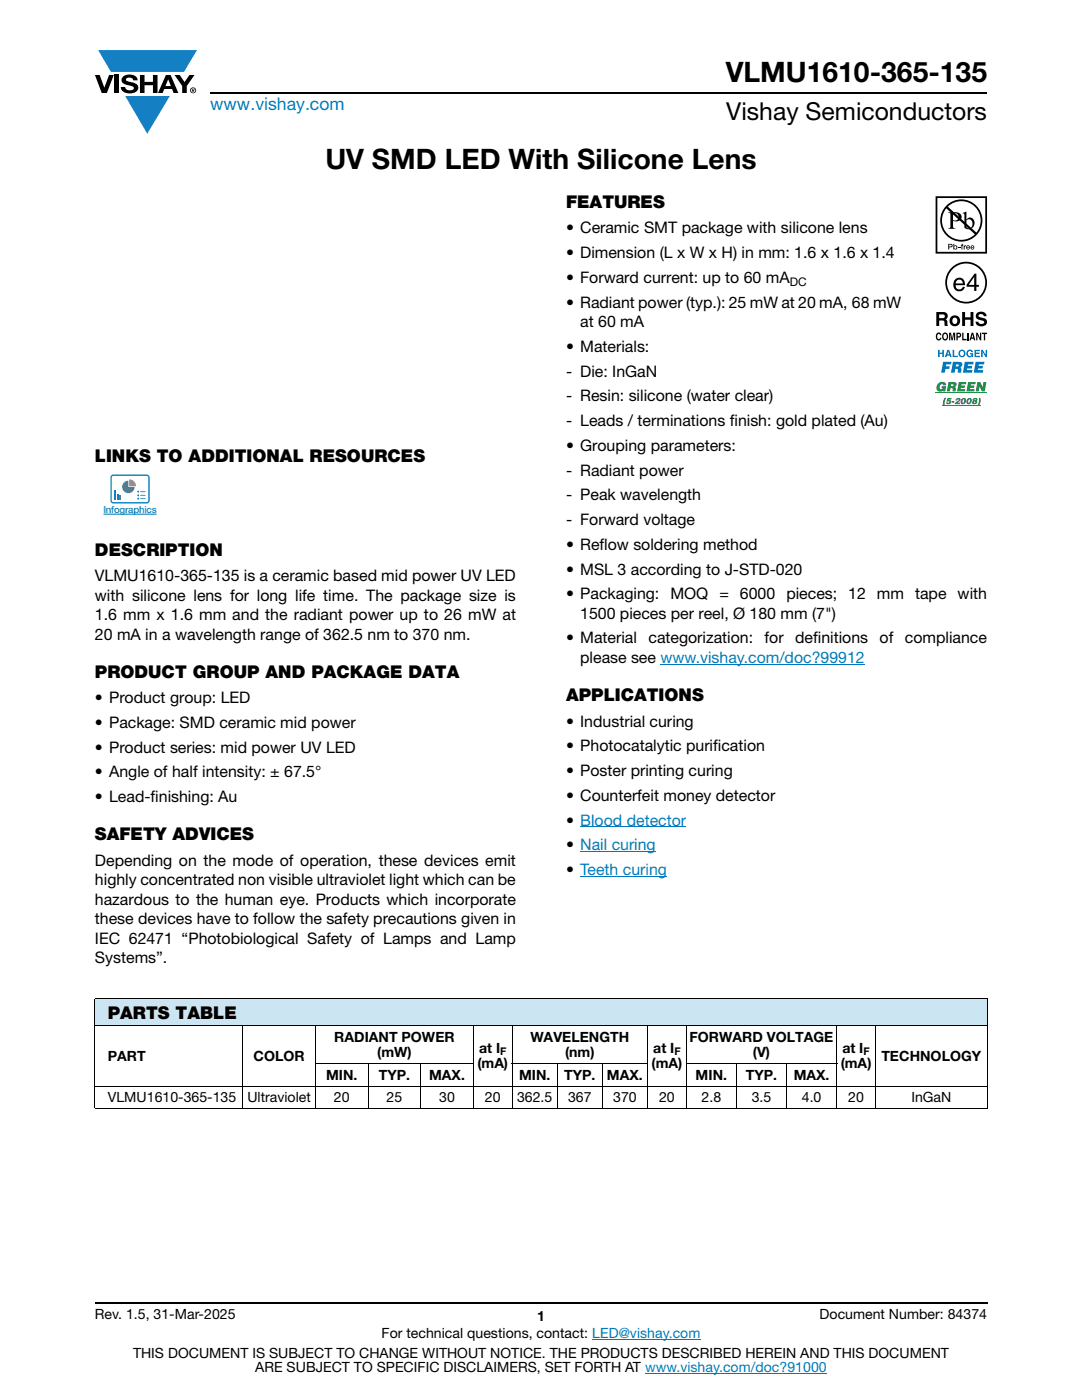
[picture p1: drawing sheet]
<svg xmlns="http://www.w3.org/2000/svg" width="216mm" height="279mm" viewBox="0 0 216 279" stroke-linecap="round" stroke-linejoin="round" font-family="sans-serif">
<defs><g id="words">
<g font-size="5.6">
<text x="144.8" y="16.4">VLMU1610-365-135</text>
<text x="64.9" y="33.8">UV SMD LED With Silicone Lens</text>
</g>
<text font-size="4.9" x="144.9" y="24">Vishay Semiconductors</text>
<text font-size="3.5" fill="#007ec4" x="42" y="21.9">www.vishay.com</text>
<g font-size="3.5">
<text x="112.9" y="41.5">FEATURES</text>
<text x="18.9" y="92.1">LINKS TO ADDITIONAL RESOURCES</text>
<text x="18.9" y="110.9">DESCRIPTION</text>
<text x="18.9" y="135.3">PRODUCT GROUP AND PACKAGE DATA</text>
<text x="112.9" y="140">APPLICATIONS</text>
<text x="18.9" y="167.7">SAFETY ADVICES</text>
<text x="21.5" y="203.4">PARTS TABLE</text>
</g>
<g font-size="3.2">
<text x="112.9" y="46.6">• Ceramic SMT package with silicone lens</text>
<text x="112.9" y="51.5">• Dimension (L x W x H) in mm: 1.6 x 1.6 x 1.4</text>
<text x="112.9" y="56.5">• Forward current: up to 60 mA</text>
<text x="112.9" y="61.4">• Radiant power (typ.): 25 mW at 20 mA, 68 mW</text>
<text x="115.8" y="65.3">at 60 mA</text>
<text x="112.9" y="70.2">• Materials:</text>
<text x="112.9" y="75.2">- Die: InGaN</text>
<text x="112.9" y="80.1">- Resin: silicone (water clear)</text>
<text x="112.9" y="85">- Leads / terminations finish: gold plated (Au)</text>
<text x="112.9" y="90">• Grouping parameters:</text>
<text x="112.9" y="94.9">- Radiant power</text>
<text x="112.9" y="99.8">- Peak wavelength</text>
<text x="112.9" y="104.8">- Forward voltage</text>
<text x="112.9" y="109.7">• Reflow soldering method</text>
<text x="18.9" y="116">VLMU1610-365-135 is a ceramic based mid power UV LED</text>
<text x="18.9" y="119.9">with silicone lens for long life time. The package size is</text>
<text x="112.9" y="114.7">• MSL 3 according to J-STD-020</text>
<text x="112.9" y="119.6">• Packaging: MOQ = 6000 pieces; 12 mm tape with</text>
<text x="18.9" y="123.7">1.6 mm x 1.6 mm and the radiant power up to 26 mW at</text>
<text x="115.8" y="123.5">1500 pieces per reel, Ø 180 mm (7&quot;)</text>
<text x="18.9" y="127.6">20 mA in a wavelength range of 362.5 nm to 370 nm.</text>
<text x="112.9" y="128.4">• Material</text>
<text x="129.4" y="128.4">categorization:</text>
<text x="152.6" y="128.4">for</text>
<text x="158.7" y="128.4">definitions</text>
<text x="175.5" y="128.4">of</text>
<text x="180.6" y="128.4">compliance</text>
<text x="115.8" y="132.3">please see www.vishay.com/doc?99912</text>
<text x="18.9" y="140.3">• Product group: LED</text>
<text x="18.9" y="145.3">• Package: SMD ceramic mid power</text>
<text x="112.9" y="145">• Industrial curing</text>
<text x="112.9" y="149.9">• Photocatalytic purification</text>
<text x="18.9" y="150.2">• Product series: mid power UV LED</text>
<text x="18.9" y="155.2">• Angle of half intensity: ± 67.5°</text>
<text x="112.9" y="154.9">• Poster printing curing</text>
<text x="18.9" y="160.1">• Lead-finishing: Au</text>
<text x="112.9" y="159.8">• Counterfeit money detector</text>
<text x="112.9" y="164.8">• Blood detector</text>
<text x="18.9" y="172.8">Depending on the mode of operation, these devices emit</text>
<text x="112.9" y="169.7">• Nail curing</text>
<text x="18.9" y="176.7">highly concentrated non visible ultraviolet light which can be</text>
<text x="112.9" y="174.6">• Teeth curing</text>
<text x="18.9" y="180.6">hazardous to the human eye. Products which incorporate</text>
<text x="18.9" y="184.4">these devices have to follow the safety precautions given in</text>
<text x="18.9" y="188.3">IEC 62471 “Photobiological Safety of Lamps and Lamp</text>
<text x="18.9" y="192.2">Systems”.</text>
</g>
<g font-size="2.8">
<text x="66.7" y="207.9">RADIANT POWER</text>
<text x="105.8" y="207.9">WAVELENGTH</text>
<text x="137.6" y="207.9">FORWARD VOLTAGE</text>
<text x="21.5" y="211.6">PART</text>
<text x="50.6" y="211.6">COLOR</text>
<text x="65.1" y="215.5">MIN.</text>
<text x="75.2" y="211">(mW)</text>
<text x="75.6" y="215.5">TYP.</text>
<text x="85.6" y="215.5">MAX.</text>
<text x="95.2" y="213.2">(mA)</text>
<text x="95.6" y="210.1">at I</text>
<text x="103.6" y="215.5">MIN.</text>
<text x="112.6" y="215.5">TYP.</text>
<text x="112.8" y="211">(nm)</text>
<text x="121.1" y="215.5">MAX.</text>
<text x="130" y="213.2">(mA)</text>
<text x="130.3" y="210.1">at I</text>
<text x="138.8" y="215.5">MIN.</text>
<text x="148.8" y="215.5">TYP.</text>
<text x="150.2" y="211">(V)</text>
<text x="158.4" y="215.5">MAX.</text>
<text x="167.7" y="213.2">(mA)</text>
<text x="168.1" y="210.1">at I</text>
<text x="175.9" y="211.6">TECHNOLOGY</text>
<text x="21.5" y="219.9">VLMU1610-365-135</text>
<text x="49.4" y="219.9">Ultraviolet</text>
<text x="66.6" y="219.9">20</text>
<text x="77.1" y="219.9">25</text>
<text x="87.6" y="219.9">30</text>
<text x="96.8" y="219.9">20</text>
<text x="103.2" y="219.9">362.5</text>
<text x="113.4" y="219.9">367</text>
<text x="122.3" y="219.9">370</text>
<text x="131.5" y="219.9">20</text>
<text x="140" y="219.9">2.8</text>
<text x="150" y="219.9">3.5</text>
<text x="160" y="219.9">4.0</text>
<text x="169.3" y="219.9">20</text>
<text x="181.9" y="219.9">InGaN</text>
<text x="18.9" y="263.3">Rev. 1.5, 31-Mar-2025</text>
<text x="107.2" y="263.6">1</text>
<text x="163.6" y="263.3">Document Number: 84374</text>
<text x="76.2" y="267.1">For technical questions, contact: LED@vishay.com</text>
<text x="26.5" y="271">THIS DOCUMENT IS SUBJECT TO CHANGE WITHOUT NOTICE. THE PRODUCTS DESCRIBED HEREIN AND THIS DOCUMENT</text>
<text x="50.9" y="273.8">ARE SUBJECT TO SPECIFIC DISCLAIMERS, SET FORTH AT www.vishay.com/doc?91000</text>
</g>
<text font-size="2.4" x="157.6" y="57">DC</text>
<g font-size="2.1">
<text x="99.8" y="210.6">F</text>
<text x="134.6" y="210.6">F</text>
<text x="172.3" y="210.6">F</text>
</g>
<text font-size="1.9" fill="#147fc3" x="20.6" y="102.4">Infographics</text>
</g></defs>
<g fill="#147fc3">
<path d="M19.6 10h19.7l-2.6 4.3h-1.1h-13.5z"/>
<path d="M25 19.2h8.9l-4.5 7.5z"/>
</g>
<g fill="#000">
<path d="M18.9 15h1l.9 2.5 1-2.5h.9l-1.4 3.6h-1zM22.9 15h.9v3.6h-.9zM24.6 15.3a2.1 2.1 0 0 1 2.8 .3l.1 .4h-.9a.79 .79 0 0 0-.7-.5 .79 .79 0 0 0-.8 .4l.3 .3 1 .2a1.08 1.08 0 0 1 1.2 1 1.08 1.08 0 0 1-1.1 1.2 1.73 1.73 0 0 1-2.4-1.2h.9a.96 .96 0 0 0 .8 .6 .96 .96 0 0 0 .9-.4 1.31 1.31 0 0 0-1.2-.6 1.03 1.03 0 0 1-1.1-.6 1.03 1.03 0 0 1 .2-1.1zM27.9 15h.9v1.3h1.7v-1.3h.9v3.6h-.9v-1.6h-1.7v1.6h-.9zM34.8 15h1.1l.9 1.4 1-1.4h1l-1.5 2.2v1.4h-.9v-1.4z"/>
<path d="M33.6 15.9l.5 1.3h-1.1zM33.1 15l-1.6 3.6h1l.3-.8h1.5l.3 .8h1l-1.6-3.6z"/>
<path d="M38.4 17.8h.2v.2h-.2zM38.3 17.7v.7h.1v-.3l.4 .3-.2-.3 .2-.2-.1-.2z"/>
<path d="M38.1 18a.46 .46 0 0 1 .9 0 .46 .46 0 0 1-.9 0zM37.9 18a.6 .6 0 0 0 1.2 0 .6 .6 0 0 0-1.2 0z"/>
</g>
<path d="M42 18.6h155M18.9 260h178.1" fill="none" stroke="#000" stroke-width=".36"/>
<path d="M131.8 132.6h40.8M115.8 165h21.1M115.8 170h15.1M115.8 174.9h17.3M118.2 267.3h21.5M128.7 274h36.3" fill="none" stroke="#007ec4" stroke-width=".2"/>
<path d="M18.9 94.7h14v10h-14z" fill="#fff"/>
<path d="M20.6 102.6h10.6z" fill="none" stroke="#147fc3" stroke-width=".2"/>
<path d="M25.8 95.6a1.39 1.39 0 0 1 1.3 1.4h-1.3z" fill="#f8a021"/>
<g fill="#42bb83">
<path d="M23.9 98.8h.2v.9h-.2z"/>
<path d="M24.9 96.2l.7-.3v1.3h1.3a1.26 1.26 0 0 1-1.9 1.1 1.26 1.26 0 0 1-.1-2.1z"/>
</g>
<g fill="#1681c5">
<path d="M22.9 97.8h.2v1.9h-.2z"/>
<path d="M23.4 98.5h.2v1.2h-.2z"/>
<path d="M28 98.1h1l-.9 .1z"/>
<path d="M28 98.8l1 .1h-.9z"/>
<path d="M28 99.4l1 .1-.9 .1z"/>
<path d="M22.3 95.1v4.8l.2 .3h6.8l.2-.2 .1-4.7-.2-.3h-6.8zM22.2 94.9l.4-.2h6.7a.61 .61 0 0 1 .6 .6v4.6a.61 .61 0 0 1-.6 .6h-6.7a.61 .61 0 0 1-.6-.6v-4.6z"/>
<circle cx="27.6" cy="98.1" r=".19"/>
<circle cx="27.6" cy="98.9" r=".19"/>
<circle cx="27.6" cy="99.5" r=".19"/>
</g>
<g fill="#000">
<path d="M191.2 49.3h.4v.1h-.4zM191.9 48.7h.3l-.2 .2 .2 .1v.1h-.2v.7h-.1v-.7h-.2zM192.3 49h.2v.1l.3-.1v.1l-.3 .1v.6h-.2zM186.9 66.6l.4-.2h.3l.2 .5-.6-.2a.66 .66 0 0 0 .1 1l.3-.3h.2a.54 .54 0 0 1-.4 .6 .54 .54 0 0 1-.6-.5zM189.4 66.4h.4l.2 1.2 .2-1.2h.4v1.5h-.3v-1.3l-.2 1.3h-.2l-.3-1.3v1.3h-.2zM192 66.4h.3v1.2h.6v.3h-.9zM192 62.3h.6v1h1.1v-1h.5v2.8h-.5v-1.3h-1.1v1.3h-.6zM193 66.4h.3v1.5h-.3zM195 62.4a1.15 1.15 0 0 1 1.9 .7h-.6v-.2a.68 .68 0 0 0-1-.1v.4l.2 .1a1.29 1.29 0 0 1 1.5 .9 1.17 1.17 0 0 1-1.2 .9 1.17 1.17 0 0 1-1.1-.9h.5l.1 .2a.67 .67 0 0 0 1.1-.1l-.3-.3-.5-.1a.82 .82 0 0 1-.9-.5 .82 .82 0 0 1 .3-1zM194.8 66.4h.3l.5 1.1v-1.1h.2v1.5h-.3l-.5-1.1v1.1h-.2zM195.9 66.4h1.1v.3h-.4v1.2h-.3v-1.2h-.4z"/>
<path d="M187 39.5h9.6v10.8h-9.6zM186.7 39.2v11.4h10.3v-11.4z"/>
<path d="M189 56.4a3.8 3.8 0 0 1 7.6 0 3.8 3.8 0 0 1-7.6 0zM188.6 56.4a4.2 4.2 0 0 0 8.4 0 4.2 4.2 0 0 0-8.4 0z"/>
<path d="M189.1 41.3a3.9 3.9 0 0 1 5.3-.2 3.9 3.9 0 0 1 .4 5.3zM188.8 41.6l5.7 5.2a3.9 3.9 0 0 1-5.3 .1 3.9 3.9 0 0 1-.4-5.3zM187.6 44a4.2 4.2 0 0 0 8.4 0 4.2 4.2 0 0 0-8.4 0z"/>
<path d="M189.4 48.8v.4h.4v-.3zM189.2 48.7h.7l.2 .3-.2 .3-.5 .1v.4h-.2z"/>
<path d="M190.2 42.6v1.3a.75 .75 0 0 0 1.1-.6 .75 .75 0 0 0-1.1-.7zM189.2 42.4a2.81 2.81 0 0 1 2.4 .3 .97 .97 0 0 1 0 1.2 .97 .97 0 0 1-1.2 .2h-.2v1.1v.2l.5 .3h-1.5l.3-.2 .1-.3v-2.3v-.3z"/>
<path d="M190.4 49.4a.26 .26 0 0 0 .5 0 .26 .26 0 0 0-.5 0zM190.2 48.7h.2v.4a.38 .38 0 0 1 .5 0 .38 .38 0 0 1 0 .6 .38 .38 0 0 1-.5 0l-.2 .1z"/>
<path d="M190.9 56l-.2 .6h1.4a.7 .7 0 0 0-.4-.7 .7 .7 0 0 0-.8 .1zM190.7 55.7a1.18 1.18 0 0 1 1.4-.1 1.18 1.18 0 0 1 .5 1.3h-1.9a.73 .73 0 0 0 .5 .8 .73 .73 0 0 0 .9-.4h.4a1.21 1.21 0 0 1-1.6 .8 1.21 1.21 0 0 1-.6-1.7z"/>
<path d="M192.8 44v1.3l.2 .2a.72 .72 0 0 0 .8-.1 .72 .72 0 0 0 .3-.7 .72 .72 0 0 0-.4-.8 .72 .72 0 0 0-.9 .1zM192.1 42.5l.7-.3v1.6a.89 .89 0 0 1 1.1-.3 .89 .89 0 0 1 .6 1 1.23 1.23 0 0 1-.7 1.2 1.23 1.23 0 0 1-1.4-.2v-2.7z"/>
<path d="M194.4 55.3l-1.1 1.6h1.1zM194.5 54.6h.3v2.3h.5v.3h-.5v.9h-.4v-.9h-1.5v-.4z"/>
<path d="M193 49.2v.1h.4l-.2-.2zM193 49h.4l.2 .4h-.6v.2l.5-.1a.42 .42 0 0 1-.6 .2 .42 .42 0 0 1 .1-.7z"/>
<path d="M193.9 49.2l-.1 .1h.4l-.2-.2zM193.8 49h.5l.1 .4h-.6l.1 .2 .5-.1a.42 .42 0 0 1-.7 .2 .42 .42 0 0 1 .1-.7z"/>
<path d="M187.4 62.8v.7h.9a.39 .39 0 0 0 .1-.7zM186.8 62.3h1.4a.79 .79 0 0 1 .8 .4 .79 .79 0 0 1-.1 .9l-.2 .1a.98 .98 0 0 1 .4 1.2l.1 .2h-.7l-.2-1.1h-.9v1.1h-.6z"/>
<path d="M188.4 66.7a.64 .64 0 0 0 .2 1l.1-.1a.64 .64 0 0 0-.1-1zM188.2 66.5l.2-.1a.56 .56 0 0 1 .7 .3 .82 .82 0 0 1-.5 1.3l-.2-.1a.89 .89 0 0 1-.2-1.4z"/>
<path d="M190.3 63.5a.63 .63 0 0 0-.3 .7 .63 .63 0 0 0 .8 .4 .63 .63 0 0 0 .2-.8 .63 .63 0 0 0-.7-.3zM189.5 64a1.09 1.09 0 0 1 2.1 0 1.09 1.09 0 0 1-2.1 0z"/>
<path d="M191.1 66.7v.4l.4-.1v-.3zM190.8 66.4h.6a.5 .5 0 0 1 .4 .5 .5 .5 0 0 1-.4 .5h-.3v.5h-.3z"/>
<path d="M194 66.7l-.1 .6h.3zM193.9 66.4h.3l.4 1.5h-.3v-.3h-.5l-.1 .3h-.3z"/>
</g>
<path d="M186.7 78.4h10.3" fill="none" stroke="#1f9047" stroke-width=".2"/>
<g fill="#1f9047">
<path d="M187.2 76.6a.91 .91 0 0 1 .9-.4 .91 .91 0 0 1 .7 .7h-.6l-.3-.2a.56 .56 0 0 0-.4 .4 .56 .56 0 0 0 .3 .6l.3-.2h-.2v-.4h.9l-.2 1h-.4v-.2a.82 .82 0 0 1-1.1 .1 .82 .82 0 0 1-.1-1.1z"/>
<path d="M191.3 76.2h1.5v.5h-1v.3h.8l-.1 .4h-.8v.3h.9l-.1 .4h-1.5z"/>
<path d="M193.2 76.2h1.5l-.1 .5h-.9v.3h.7v.4h-.8l-.1 .3h1l-.1 .4h-1.6z"/>
<path d="M195 76.2h.6l.5 1.1 .1-1.1h.6l-.3 1.9h-.6l-.5-1-.1 1h-.6z"/>
<path d="M188.5 79.4h.3l-.3 .8v.8h-.3v-.8z"/>
<path d="M189.1 79.4h.8l-.1 .3h-.5l-.1 .2h.5a.52 .52 0 0 1-.2 .7 .52 .52 0 0 1-.7-.3l.5 .1 .2-.2-.2-.1h-.4z"/>
<path d="M190 80.1h.4v.3h-.5z"/>
<path d="M190.8 79.6a.5 .5 0 0 1 .5-.2 .5 .5 0 0 1 .4 .4l-.7 .6h.6l-.1 .3h-1l.8-.9-.1-.1-.2 .2h-.4z"/>
<path d="M189.8 76.7l-.1 .4 .5-.1 .1-.1-.1-.2zM189.3 76.2l1.5 .2a.54 .54 0 0 1-.3 .8l.2 .3v.6h-.6v-.5l-.3-.1h-.1l-.2 .6h-.6z"/>
<path d="M192.2 79.8l-.2 .4 .2 .2 .2-.5-.1-.2zM191.9 79.6a.51 .51 0 0 1 .8 .1 .66 .66 0 0 1-.2 .8 .66 .66 0 0 1-.8 0v-.5z"/>
<path d="M193.3 79.8l-.1 .4 .1 .2 .3-.5-.2-.2zM193.1 79.6a.51 .51 0 0 1 .8 .1 .66 .66 0 0 1-.2 .8 .66 .66 0 0 1-.8 0l-.1-.5z"/>
</g>
<path d="M188 80.9h7.7" fill="none" stroke="#1f9047" stroke-width=".2"/>
<g fill="#1f9047">
<path d="M195.3 79.4h.3l.1 .8a.72 .72 0 0 1-.7 .8l.3-.8z"/>
<path d="M194.5 79.7l-.1 .2h.2l.1-.2zM194.4 80.2v.2h.2v-.2zM194.2 79.6a.52 .52 0 0 1 .8 .2l-.2 .2 .2 .3a.55 .55 0 0 1-.5 .4 .55 .55 0 0 1-.6-.4l.3-.3-.1-.2z"/>
</g>
<g fill="#0160ae">
<path d="M187.2 69.8h.3v.6h.5v-.6h.3v1.5h-.3v-.7h-.5v.7h-.3z"/>
<path d="M190.1 69.8h.3v1.2h.7v.3h-1z"/>
<path d="M193 70a.68 .68 0 0 1 1.2 .3l-.9-.2a.55 .55 0 0 0-.2 .5 .55 .55 0 0 0 .4 .4l.4-.3h-.3v-.2h.6v.8h-.2l-.1-.2a.71 .71 0 0 1-1-.1 .71 .71 0 0 1 .1-1z"/>
<path d="M194.5 69.8h1v.3h-.8v.3h.8v.2h-.8v.4h.8v.3h-1z"/>
<path d="M195.8 69.8h.3l.6 1v-1h.3v1.5h-.3l-.6-1.1v1.1h-.3z"/>
<path d="M188.2 72.2h1.7l-.1 .5h-1l-.1 .4h.8l-.1 .5h-.8l-.1 .8h-.7z"/>
<path d="M192.5 72.2h1.8l-.1 .5h-1.1v.3h.9l-.1 .5h-.9l-.1 .4h1.1l-.1 .5h-1.8z"/>
<path d="M194.7 72.2h1.7v.5h-1.1v.3h.8v.5h-.9l-.1 .4h1.1l-.1 .5h-1.8z"/>
<path d="M189.2 70.1l-.2 .6h.4zM189 69.8h.4l.5 1.5h-.3l-.1-.3h-.6l-.1 .3h-.3z"/>
<path d="M191.5 70.6a.47 .47 0 0 0 .9 0 .47 .47 0 0 0-.9 0zM191.2 70.5a.75 .75 0 0 1 1.5 0 .75 .75 0 0 1-1.5 0z"/>
<path d="M190.8 72.7l-.1 .4h.6l-.1-.4zM190.1 72.2l1.8 .2a.63 .63 0 0 1-.3 1l.2 .2v.8h-.7v-.6l-.3-.2h-.2l-.1 .8h-.7z"/>
</g>
<path d="M18.9 199.2h178.1v5.5h-178.1z" fill="#cce5f3"/>
<g fill="#fff">
<path d="M18.9 204.7h29.6v12h-29.6z"/>
<path d="M48.5 204.7h14.4v12h-14.4z"/>
<path d="M62.9 204.7h31.5v7.6h-31.5z"/>
<path d="M94.4 204.7h7.8v12h-7.8z"/>
<path d="M102.2 204.7h27v7.6h-27z"/>
<path d="M129.2 204.7h7.7v12h-7.7z"/>
<path d="M136.9 204.7h30.1v7.6h-30.1z"/>
<path d="M167 204.7h7.7v12h-7.7z"/>
<path d="M174.7 204.7h22.3v12h-22.3z"/>
<path d="M62.9 212.3h10.5v4.4h-10.5z"/>
<path d="M73.4 212.3h10.5v4.4h-10.5z"/>
<path d="M83.9 212.3h10.5v4.4h-10.5z"/>
<path d="M102.2 212.3h9v4.4h-9z"/>
<path d="M111.2 212.3h9v4.4h-9z"/>
<path d="M120.2 212.3h9v4.4h-9z"/>
<path d="M136.9 212.3h10.1v4.4h-10.1z"/>
<path d="M147 212.3h10v4.4h-10z"/>
<path d="M157 212.3h10v4.4h-10z"/>
</g>
<g fill="none" stroke="#000" stroke-width=".2">
<path d="M18.9 199.2h178.1M18.9 199.3v21.8M197 199.3v21.8M18.9 204.7h178.1M18.9 216.7h178.1M48.5 204.7v16.5M62.9 212.3h31.6M62.9 204.7v16.5M73.4 212.2v9M83.9 212.2v9M94.4 204.7v16.5M102.1 212.3h27.2"/>
<path d="M102.2 204.7v16.5M111.2 212.2v9M120.2 212.2v9M129.2 204.7v16.5M136.9 212.3h30.1M136.9 204.7v16.5M147 212.2v9M157 212.2v9M167 204.7v16.5M174.7 204.7v16.5M18.9 221.1h178.1"/>
</g>
<use href="#words"/>
</svg>
